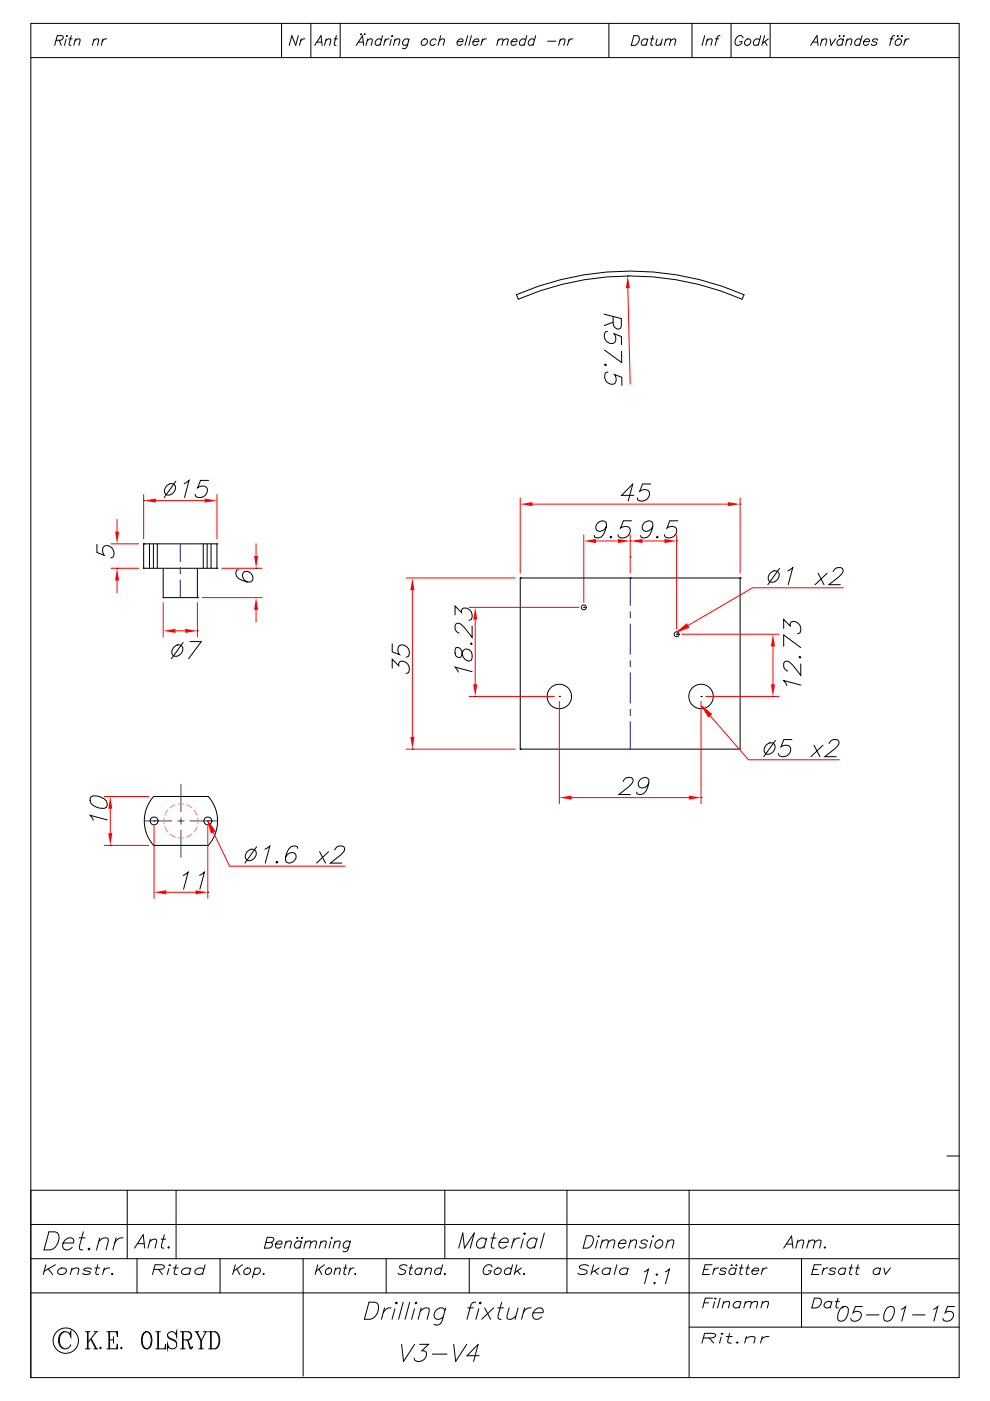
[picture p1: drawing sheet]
<svg xmlns="http://www.w3.org/2000/svg" width="210mm" height="297mm" viewBox="0 0 210 297" stroke-linecap="round" stroke-linejoin="round" font-family="sans-serif">
<g fill="none" stroke="#000" stroke-width=".21">
<path d="M6.5 5h196.9v287h-196.9zM6.5 12.2h196.9M11.9 8.5h.9l.4-.2a.46 .46 0 0 0 .1-.7h-1.1l-.6 2M12.6 8.5l.4 1.1M14 8.3l-.3 1.3M14.1 7.6h.2zM14.6 8.2h.7M15.1 7.6l-.4 1.6v.3l.4 .1M15.9 8.6l.6-.4 .5 .1-.3 1.3M16 8.2l-.4 1.4M19.9 8.6l.6-.4 .4 .1-.2 1.3M20 8.2l-.4 1.4"/>
<path d="M21.8 8.2l-.3 1.4M22.6 8.2a.91 .91 0 0 0-.9 .6M59.7 5v7.2M63.3 7.6l-.6 2-.8-2-.6 2M63.9 8.2l-.4 1.4M64.7 8.2a.91 .91 0 0 0-1 .6M65.9 5v7.2M66.7 9.6l1.4-2 .2 2M67.2 8.9h1M69.1 8.6l.6-.4 .4 .1-.2 1.3M69.2 8.2l-.4 1.4M70.9 8.2h.7"/>
<path d="M71.3 7.6l-.4 1.6v.3l.4 .1M72.2 5v7.2M75.6 9.6l1.3-2 .2 2M76 8.9h1M76.5 7.3h.2zM77.3 7.3h.2zM77.9 8.6l.6-.4 .5 .1-.3 1.3M78 8.2l-.4 1.4M80.9 8.5a.73 .73 0 0 0-1.1 0 .73 .73 0 0 0 .1 1.1l.8-.3M81.1 7.6l-.5 2M81.8 8.2l-.4 1.4M82.5 8.2a.91 .91 0 0 0-.9 .6"/>
<path d="M83 8.3l-.3 1.3M83.1 7.6h.2zM83.7 8.6l.6-.4 .5 .1-.3 1.3M83.8 8.2l-.4 1.4M86.7 8.5a.73 .73 0 0 0-1.1 0 .73 .73 0 0 0 .1 1.1h.3l.5-.3M86.8 8.2l-.4 1.6a.68 .68 0 0 1-1 .4M89.6 8.5a.61 .61 0 0 1 .9-.1 .61 .61 0 0 1-.1 .9 .61 .61 0 0 1-.9 .2 .61 .61 0 0 1 .1-1zM92.5 8.5a.73 .73 0 0 0-1.1 0 .73 .73 0 0 0 .1 1.1l.8-.3M93.2 8.6l.6-.4 .5 .1-.3 1.3M93.5 7.6l-.6 2M97 8.8h1.2v-.2a.68 .68 0 0 0-.8-.3 .68 .68 0 0 0-.5 .7l.1 .3a.6 .6 0 0 0 .5 .4 .6 .6 0 0 0 .5-.4M99.2 7.6l-.6 2"/>
<path d="M100 7.6l-.6 2M100.3 8.8h1.2l.1-.2a.68 .68 0 0 0-.8-.3 .68 .68 0 0 0-.5 .7v.3a.6 .6 0 0 0 .6 .4 .6 .6 0 0 0 .5-.4M102.4 8.2l-.4 1.4M103.2 8.2a.91 .91 0 0 0-1 .6M105.6 8.6l.6-.4 .5 .1-.2 1.3M105.7 8.2l-.3 1.4M106.7 8.6l.6-.4 .5 .1-.3 1.3M108.4 8.8h1.2l.1-.2a.68 .68 0 0 0-.8-.3 .68 .68 0 0 0-.5 .7v.3a.61 .61 0 0 0 .5 .4 .61 .61 0 0 0 .6-.4M111.5 8.5a.73 .73 0 0 0-1.1 0 .73 .73 0 0 0 .1 1.1l.8-.3M111.7 7.6l-.5 2M113.4 8.5a.73 .73 0 0 0-1.1 0 .73 .73 0 0 0 .1 1.1l.7-.3M113.6 7.6l-.5 2"/>
<path d="M116.2 8.7h1.7M118.8 8.6l.6-.4 .4 .1-.2 1.3M118.9 8.2l-.4 1.4M120.7 8.2l-.3 1.4M121.5 8.2a.9 .9 0 0 0-.9 .6M129.2 5v7.2M134.4 7.6h.7a1.12 1.12 0 0 1-.2 1.9l-1 .1zM137.3 8.5a.73 .73 0 0 0-1.1 0 .73 .73 0 0 0 .2 1.1l.7-.3M137.4 8.2l-.4 1.4M138 8.2h.7M138.5 7.6l-.5 1.6 .1 .3 .3 .1M139.4 8.2l-.3 1.3 .5 .1 .6-.4"/>
<path d="M140.5 8.2l-.4 1.4M141.2 8.6l.6-.4 .4 .1-.2 1.3M141.3 8.2l-.4 1.4M142.2 8.6l.6-.4 .5 .1-.2 1.3M146.8 5v7.2M149.5 7.6l-.6 2M150 8.6l.6-.4 .4 .1-.2 1.3M150.1 8.2l-.4 1.4M151.8 8.2h.6M152.7 7.6h-.4l-.2 .3-.4 1.7M155.1 5v7.2M157.6 8a.82 .82 0 0 0-.9-.4 .82 .82 0 0 0-.7 .7 .93 .93 0 0 0 .3 1.3 .94 .94 0 0 0 1.1-.8h-.5"/>
<path d="M158.2 8.5a.58 .58 0 0 1 .7-.3 .58 .58 0 0 1 .3 .8 .65 .65 0 0 1-.6 .6 .65 .65 0 0 1-.7-.6zM161.1 8.5a.73 .73 0 0 0-1.1 0 .73 .73 0 0 0 .1 1.1h.3l.5-.3M161.4 7.6l-.6 2M162.2 7.6l-.6 2M162.2 8.8l.5 .8M163 8.2l-1.3 1M163.4 5v7.2M171.9 9.6l1.4-2 .2 2M172.4 8.9h1M174.3 8.6l.6-.4 .4 .1-.2 1.3M174.4 8.2l-.4 1.4M176.1 8.2l.2 1.4 .9-1.4"/>
<path d="M178 7.6h.2zM178.8 8.5a.73 .73 0 0 0-1 0 .73 .73 0 0 0 .1 1.1l.7-.3M178.9 7.6h.2zM178.9 8.2l-.4 1.4M179.6 8.6l.6-.4 .5 .1-.3 1.3M179.7 8.2l-.4 1.4M182.6 8.5a.73 .73 0 0 0-1.1 0 .73 .73 0 0 0 .1 1.1l.8-.3M182.9 7.6l-.6 2M183.2 8.8h1.2v-.2a.68 .68 0 0 0-.8-.3 .68 .68 0 0 0-.4 .7v.3a.61 .61 0 0 0 .5 .4 .61 .61 0 0 0 .6-.4M186.1 8.5a.55 .55 0 0 0-.6-.3 .55 .55 0 0 0-.4 .5l.8 .3 .1 .2a.63 .63 0 0 1-.6 .4 .63 .63 0 0 1-.6-.3M188.8 8.2h.7M189.8 7.6h-.5l-.1 .3-.5 1.7"/>
<path d="M190.1 8.5a.61 .61 0 0 1 .9-.1 .61 .61 0 0 1 0 .9 .61 .61 0 0 1-1 .2 .61 .61 0 0 1 .1-1zM190.3 7.6h.2zM191.2 7.6h.2zM192 8.2l-.3 1.4M192.8 8.2a.91 .91 0 0 0-.9 .6M109.5 62.5l.4 .9a59.6 59.6 0 0 1 47.5 0l.4-.9M30.5 115.3h15.5v5.2h-15.5zM32.5 115.3v5.2M43.9 115.3v5.2M34.6 120.5v6.2h7.3v-6.2M110.3 122.5h.1M110.3 122.5v36.3"/>
<path d="M110.3 122.5h46.7M123.8 128.7h.1M133.7 122.5h.1M143.5 134.4h.1M157 122.5h.1M157 122.5v36.3h-46.7M110.3 158.8h.1M118.6 147.6h.1M148.7 147.6h.1M6.5 259.6h196.9M27 252.3v14.5M37.3 252.3v14.5"/>
<path d="M94.4 252.3v14.5M120.3 252.3v21.8M146.2 252.3v39.7M200.9 245h2.5M203.4 252.3h-196.9v39.7M6.5 266.8h196.9M6.5 274.1h196.9M9.7 268.1l-.5 2.1M10.2 269l1 1.2M10.4 261.1h1.2a1.17 1.17 0 0 1 .9 1.5 2.54 2.54 0 0 1-3.2 2.4zM11.7 268.1l-2.3 1.4M12.5 269.1a.94 .94 0 0 1 1.6 .3 1.01 1.01 0 0 1-.9 .8 1.01 1.01 0 0 1-1-.6z"/>
<path d="M13.4 263.5h2.2a.75 .75 0 0 0-.5-1.1 1.56 1.56 0 0 0-1.5 .7 1.56 1.56 0 0 0 0 1.7 1.27 1.27 0 0 0 1.7-.4M15.2 269.2a1.37 1.37 0 0 1 1.5-.3v.3l-.2 1M15.3 268.8l-.4 1.4M16.8 262.4h1.3M17.7 261.1l-.9 3.1 .1 .6 .7 .2M18.7 264.8l.2-.2 .2 .2-.3 .2zM19.3 269.1a1.09 1.09 0 0 0-1.5 0l.3 .3 1 .2v.3a1.17 1.17 0 0 1-1.5 0M20.1 268.8h1M20.7 268.1l-.4 1.7 .1 .3 .5 .1M21 263.1l1.1-.7h.5l.3 .2 .1 .5-.5 1.9M21.2 262.4l-.7 2.6M22.1 268.8l-.3 1.4"/>
<path d="M23.3 268.8a1.28 1.28 0 0 0-1.3 .6M23.6 270.1h.3zM24.6 262.4l-.7 2.6M26.1 262.4a1.66 1.66 0 0 0-1.8 1.1M28.5 264.6l1.9-2.9 .3 2.9M29.1 266.8v7.3M29.2 263.6h1.3M31.7 263.2l.9-.5 .6 .1-.3 1.8M31.9 262.7l-.5 1.9M32.6 269.1l1.9-.1 .4-.5-.2-.3-.5-.1h-1.3l-.6 2.1M33.7 269.1l.7 1.1M34.2 262.7h.9"/>
<path d="M34.9 261.7l-.7 2.3 .1 .4 .5 .2M35.6 264.4l.2-.1 .1 .1-.2 .2zM35.8 268.9l-.3 1.3M35.9 268.2h.3zM36.7 268.8h1.1M37.4 268.1l-.5 1.7 .1 .3 .6 .1M40.4 269.1a1.19 1.19 0 0 0-1.9 .5 1 1 0 0 0 1.7 .3M40.5 268.8l-.4 1.4M43.2 269.1a1.19 1.19 0 0 0-1.9 .5 1 1 0 0 0 1.7 .3M43.5 268.1l-.6 2.1M46.7 266.8v7.3M49.9 268.1l-.5 2.1"/>
<path d="M50.2 269l.7 1.2M51.4 268.1l-1.9 1.4M51.9 269.1a.68 .68 0 0 1 1.2-.1 .68 .68 0 0 1-.4 1.1 .58 .58 0 0 1-.8 0 .58 .58 0 0 1-.2-.7zM54 269.1a.68 .68 0 0 1 1.1-.1 .68 .68 0 0 1-.4 1.1 .63 .63 0 0 1-.9-.2M54.1 268.8l-.6 2.1M55.8 270.1h.2zM56.4 263.4l1.3 .1a.72 .72 0 0 1-.6 1.1h-1l.6-2.3 1.3 .1a.55 .55 0 0 1-.3 .9l-.3 .1M58.5 263.7h1.3a.45 .45 0 0 0-.3-.6 .87 .87 0 0 0-1 .4 .87 .87 0 0 0 .3 1.1h.3l.5-.3M60.6 263.5l.7-.4 .5 .1-.3 1.4M60.7 263.1l-.4 1.5M63 262.4l.1-.1 .1 .1zM63.9 263.4a.81 .81 0 0 0-1.2 0 .81 .81 0 0 0 .1 1.2h.3l.6-.3"/>
<path d="M63.9 262.4l.2-.1 .1 .1zM64 263.1l-.4 1.5M64.3 266.8v24.9M64.7 263.5l.7-.4 .5 .1-.3 1.4M64.9 263.1l-.5 1.5M65.9 263.5l.7-.4 .5 .1-.3 1.4M67.4 268.1l-.5 2.1M67.7 269l.5 1.2M68 263.5l.7-.4 .5 .1-.3 1.4M68.1 263.1l-.4 1.5M68.8 268.1l-1.8 1.4M69.2 269.1a.62 .62 0 0 1 1-.2 .62 .62 0 0 1-.1 1 .62 .62 0 0 1-.9 .2 .62 .62 0 0 1 0-1z"/>
<path d="M70.2 263.2l-.4 1.4M70.3 262.4l.1-.1 .1 .1zM70.9 263.5l.7-.4 .5 .1-.3 1.4M71.1 263.1l-.4 1.5M71.1 269.2l.6-.4 .5 .1-.3 1.3M71.2 268.8l-.4 1.4M72.9 268.8h.7M73.4 268.1l-.5 1.7v.3l.4 .1M74.2 263.4a.81 .81 0 0 0-1.2 0 .81 .81 0 0 0 .2 1.2h.3l.5-.3M74.3 268.8l-.4 1.4M74.3 263.1l-.4 1.7a.74 .74 0 0 1-1.1 .4M75.1 268.8a.91 .91 0 0 0-1 .6"/>
<path d="M75.2 270.1h.2zM81.9 266.8v7.3M86.3 268.4a1 1 0 0 0-1.6 .2l.2 .3 1 .4 .1 .3a.98 .98 0 0 1-1.6 .3M86.8 268.8h.8M87.3 268.1l-.5 1.7 .1 .3 .4 .1M89.5 269.1a.8 .8 0 0 0-1.1-.1 .8 .8 0 0 0-.2 1.1 .83 .83 0 0 0 1-.2M89.5 268.8l-.3 1.4M90.3 269.2a.91 .91 0 0 1 1.2-.3l-.2 1.3M90.4 268.8l-.4 1.4M93.6 269.1a.8 .8 0 0 0-1.1-.1 .8 .8 0 0 0-.1 1.1 .82 .82 0 0 0 1-.2M93.9 268.1l-.6 2.1M94.3 270.1h.2z"/>
<path d="M97.3 264.6l.9-3.2 .3 3.2 2.1-3.2-.9 3.2M99.5 266.8v7.3M103.1 262.9a1.08 1.08 0 0 0-1.1-.4 1.08 1.08 0 0 0-.9 .9 .83 .83 0 0 0 .2 1 .83 .83 0 0 0 1.1 0l.4-.3M103.2 262.4l-.5 2.2M104.1 262.4h1.1M104.4 268.6a.96 .96 0 0 0-1-.5 .96 .96 0 0 0-.8 .8 .88 .88 0 0 0 .3 1.3 1.05 1.05 0 0 0 1.3-.8h-.6M104.9 261.4l-.7 2.6v.4l.6 .2M105 269.1a.69 .69 0 0 1 1.2-.1 .69 .69 0 0 1-.4 1.1 .62 .62 0 0 1-.7 0 .62 .62 0 0 1-.3-.5zM105.9 263.4h1.8a.63 .63 0 0 0-.3-1 1.31 1.31 0 0 0-1.3 .6 1.31 1.31 0 0 0 0 1.4 1.08 1.08 0 0 0 1.4-.3M108.5 269.1a.81 .81 0 0 0-1.2-.1 .81 .81 0 0 0-.1 1.1 .86 .86 0 0 0 1-.2M108.7 268.1l-.5 2.1M109 262.4l-.5 2.2"/>
<path d="M109.6 268.1l-.5 2.1M109.7 269.4l.6 .8M110.3 262.4a1.4 1.4 0 0 0-1.5 1M110.6 268.8l-1.4 1M111 262.6l-.5 2M111 270.1h.3zM111.1 261.5l.2-.1 .1 .1-.2 .2zM113.8 262.9a1.08 1.08 0 0 0-1.1-.4 1.08 1.08 0 0 0-.8 .9 .83 .83 0 0 0 .1 1 .83 .83 0 0 0 1.1 0l.4-.3M113.9 262.4l-.5 2.2M115.5 261.4l-.9 3.2M124.4 262h.9a1.19 1.19 0 0 1 .2 2 1.51 1.51 0 0 1-1.8 .6zM124.9 268.4a1.4 1.4 0 0 0-2 .2l.2 .3 1.3 .4 .1 .3a1.19 1.19 0 0 1-1.7 .5l-.3-.2"/>
<path d="M125.9 268.1l-.6 2.1M126.1 269.4l.8 .8M126.7 262.9l-.4 1.7M126.9 262.1l.1-.1 .1 .1-.2 .1zM127.1 268.8l-1.6 1M127.6 263.3l.8-.5 .6 .1-.3 1.7M127.8 262.8l-.5 1.8M129 263.3l.8-.5 .6 .1-.3 1.7M129.5 269.1a1 1 0 0 0-1.2-.2 1 1 0 0 0-.5 1 1.01 1.01 0 0 0 1.5 0M129.6 268.8l-.4 1.4M130.8 268.1l-.5 2.1M131.2 263.6h1.5a.52 .52 0 0 0-.3-.8 1 1 0 0 0-1.1 .6 1 1 0 0 0 .3 1.2h.3l.6-.4"/>
<path d="M133.2 269.1a1 1 0 0 0-1.2-.2 1 1 0 0 0-.5 1 1.01 1.01 0 0 0 1.5 0M133.3 268.8l-.4 1.4M133.7 263.3l.7-.5 .6 .1-.3 1.7M133.8 262.8l-.5 1.8M136.6 269.6l.9-.6-.8 3.1M137.3 263.2a.77 .77 0 0 0-.7-.4 .77 .77 0 0 0-.7 .4l.3 .4 .8 .2 .1 .3a.82 .82 0 0 1-1.4 .4v-.3M138.3 262.9l-.5 1.7M138.4 262.1l.1-.1 .1 .1-.1 .1zM138.7 272l.2-.2 .1 .2-.2 .1zM139.2 270.2l.1-.1 .2 .1-.2 .2zM139.2 263.2a.78 .78 0 0 1 1.2-.2 .78 .78 0 0 1-.1 1.2 .78 .78 0 0 1-1.2 .2 .78 .78 0 0 1 .1-1.2zM141.1 269.6l.9-.6-.8 3.1"/>
<path d="M141.5 263.3l.8-.5 .6 .1-.3 1.7M141.7 262.8l-.5 1.8M149.3 269.1h.9M149.3 276.2h1M151 268.1h-1.4l-.6 2.1h1.5M151.2 275.2h-1.6l-.6 2.1M151.5 268.8l-.3 1.4M151.6 276l-.4 1.3M151.6 275.3h.3zM152.4 268.8a1.03 1.03 0 0 0-1 .6M152.8 275.2l-.6 2.1M153.4 276.3a1.07 1.07 0 0 1 1.3-.3l-.2 1.3"/>
<path d="M153.5 275.9l-.3 1.4M154.1 269.1a.75 .75 0 0 0-1.3 0 .98 .98 0 0 0 1 .5v.3a.8 .8 0 0 1-1.2 0M155.1 268.2h.2zM156.1 269.1a.81 .81 0 0 0-1.1-.1 .81 .81 0 0 0-.2 1.1 .85 .85 0 0 0 1.1-.2M156.1 268.2h.2zM156.2 268.8l-.4 1.4M156.9 268.8h.7M157.1 276.2a.84 .84 0 0 0-1.1-.2 .84 .84 0 0 0-.3 1.2 .95 .95 0 0 0 1.2-.2M157.2 275.9l-.4 1.4M157.4 268.1l-.5 1.7 .1 .3 .4 .1M158 276.3a1.07 1.07 0 0 1 1.3-.3l-.2 1.3M158.1 275.9l-.3 1.4"/>
<path d="M158.2 268.8h.8M158.7 268.1l-.4 1.7v.3l.4 .1M159.4 276.3a1.07 1.07 0 0 1 1.3-.3l-.3 1.3M159.5 269.4h1.4a.41 .41 0 0 0-.3-.6 .78 .78 0 0 0-1 .4 .78 .78 0 0 0 .3 1h.3l.5-.3M161.7 276.3a1.07 1.07 0 0 1 1.3-.3l-.3 1.3M161.8 275.9l-.4 1.4M161.8 268.8l-.3 1.4M162.7 268.8a1.02 1.02 0 0 0-1 .6M166.2 264.6l1.7-2.6 .3 2.6M166.8 263.7h1.2M169.1 263.3l.8-.4 .6 .1-.3 1.6M169.3 262.9l-.5 1.7"/>
<path d="M170 266.8v14.5M171.5 263.3l.7-.4 .6 .1-.3 1.6M171.6 262.9l-.5 1.7M172.4 269.1h1M172.7 275.2h.9a.68 .68 0 0 1 .6 .8 1.55 1.55 0 0 1-2 1.3zM172.8 263.3l.8-.4 .5 .1-.3 1.6M174.2 268.1h-1.5l-.5 2.1h1.5M174.7 268.8l-.4 1.4M174.8 264.5l.2-.2 .1 .2-.2 .1zM175.6 268.8a1.03 1.03 0 0 0-1 .6M176.4 276.2a.91 .91 0 0 0-1.1-.2 .91 .91 0 0 0-.5 1 .83 .83 0 0 0 1.4 0M176.5 275.9l-.4 1.4"/>
<path d="M177.2 275.9h.9M177.3 269.1a.76 .76 0 0 0-1.3 0 1.01 1.01 0 0 0 1 .5l.1 .3a.82 .82 0 0 1-1.3 0M177.8 275.2l-.5 1.7v.3l.5 .1M178.6 277.2h.2zM178.6 277.1l.5-.1 .7 .1a2.56 2.56 0 0 1-.8 2.8l-.5 .2-.7-.2a2.56 2.56 0 0 1 .8-2.8zM179.4 269.1a.82 .82 0 0 0-1.2-.1 .82 .82 0 0 0-.2 1.1 .89 .89 0 0 0 1.1-.2M179.4 268.8l-.3 1.4M180.1 268.8h.8M180.7 268.1l-.5 1.7v.3l.5 .1M181.5 268.8h.8M182 268.1l-.4 1.7v.3l.5 .1M182.9 277h-1.5l-.5 1.3a1 1 0 0 1 1.1-.3 1 1 0 0 1 .7 .9 1.33 1.33 0 0 1-2.2 .9v-.3"/>
<path d="M183.8 278.7h2.6M186.7 269.1a.82 .82 0 0 0-1.1-.1 .82 .82 0 0 0-.2 1.1 .88 .88 0 0 0 1.1-.2M186.8 268.8l-.4 1.4M187.5 268.8l.3 1.4 1.1-1.4M188.4 277.1l.4-.1 .7 .1a2.56 2.56 0 0 1-.7 2.8l-.5 .2-.7-.2a2.56 2.56 0 0 1 .8-2.8zM191.2 277.5l.9-.5-.8 3.1M193.5 278.7h2.7M198 277.5l.9-.5-.8 3.1M202.5 277h-1.5l-.5 1.3a.97 .97 0 0 1 1.2-.3 .97 .97 0 0 1 .5 1.2 1.31 1.31 0 0 1-2.1 .6l-.1-.3M13.6 282.3a2.06 2.06 0 0 0 0 3.6M14.8 282.8l.2 .5v-1l-.2 .5a1.35 1.35 0 0 0-1.5-.4 1.35 1.35 0 0 0-.9 1.3 1.59 1.59 0 0 0 .4 1.7 1.59 1.59 0 0 0 1.7 .4l.5-.7M18.1 282.3h1"/>
<path d="M18.1 285.9h1M18.5 282.3v3.6M18.7 282.3v3.6M19.2 283.9l1.1 2M19.4 283.9l1.1 2M19.9 282.3h.9M19.9 285.9h.9M20.5 282.3l-1.8 2.2M21.3 285.6l.1 .2-.1 .1-.1-.1zM22.7 282.3h2.2v1l-.1-1M22.7 285.9h2.2v-1l-.1 1M23.1 282.3v3.6"/>
<path d="M23.2 282.3v3.6M23.2 284h.9M24.1 283.3v1.4M25.7 285.6l.2 .2-.2 .1-.1-.1zM31 282.3a2.17 2.17 0 0 0-.7 3.1 .95 .95 0 0 0 1 .5 .95 .95 0 0 0 .8-.8 2.08 2.08 0 0 0-.8-2.8 1.59 1.59 0 0 0-1.1 2.1 1.66 1.66 0 0 0 .8 1.5M31.3 282.3a2.37 2.37 0 0 1 0 3.6M33 285.9h2.1v-1l-.1 1M33 282.3h1M33.5 282.3v3.6M33.6 282.3v3.6M35.5 283.2l.3 .3 1.4 .7a1.14 1.14 0 0 1 0 1.6 1.05 1.05 0 0 1-1.7-.9v1l.2-.5M37.3 282.8l.2-.5v1a.97 .97 0 0 0-.9-1 .97 .97 0 0 0-1.1 .9l.3 .5 1.4 .7 .3 .3"/>
<path d="M38.3 282.3h1.7a.88 .88 0 0 1 .7 .9 .88 .88 0 0 1-.7 .8h-1.1M38.3 285.9h1M38.7 282.3v3.6M38.9 282.3v3.6M39.5 284l.5 .4 .5 1.4 .3-.2M39.8 284.2l.6 1.7h.3l.1-.5M40 282.3a.94 .94 0 0 1 .5 .9 .94 .94 0 0 1-.5 .8M41.3 282.3h.9M41.6 282.3l1 1.9v1.7M41.8 282.3l.9 1.9v1.7M42.2 285.9h.9M43.1 282.3h.9"/>
<path d="M43.7 282.3l-1 1.9M44.2 282.3h1.4a2.17 2.17 0 0 1 .7 3.1l-.3 .4-.4 .1h-1.4M44.7 282.3v3.6M44.8 282.3v3.6M45.6 282.3a2.33 2.33 0 0 1 0 3.6M85.2 285l.4 3.6 2.3-3.6M89 285h1.9l-1.4 1.4h.5l.3 .1a1.5 1.5 0 0 1-.5 1.8 1.5 1.5 0 0 1-1.9 0v-.4M91.7 287h3.1M96.2 285l.4 3.6 2.4-3.6M101.6 287.4h-2.6l2.4-2.4-1 3.6M146.2 281.3h57.2M149.2 283.6l2.1-.1 .5-.5-.2-.3-.6-.1h-1.6l-.5 2.1"/>
<path d="M150.4 283.6l1 1.1M153 283.4l-.4 1.3M153 282.7h.3zM154.1 283.3h1.2M154.8 282.6l-.5 1.7 .1 .3 .7 .1M156.2 284.6h.4zM158.2 283.7a1.96 1.96 0 0 1 1.9-.3l.1 .3-.3 1M158.3 283.3l-.3 1.4M161.7 283.3l-.4 1.4M163.1 283.3a1.67 1.67 0 0 0-1.6 .6"/>
<circle cx="123.8" cy="128.7" r=".52"/>
<circle cx="143.5" cy="134.4" r=".52"/>
<circle cx="118.6" cy="147.6" r="2.59"/>
<circle cx="148.7" cy="147.6" r="2.59"/>
<circle cx="14" cy="284.2" r="2.69"/>
</g>
<path d="M38.2 115.3v3.7M38.2 120.3v1.3M38.2 122.9v3.8M133.7 122.5v5.9M133.7 129.6v1.3M133.7 132.2v6.5M133.7 140v1.3M133.7 142.6v6.5M133.7 150.4v1.3M133.7 153v5.8" fill="none" stroke="#00f" stroke-width=".21"/>
<path d="M110.3 105.6v15.9M112.9 106.9h41.5M157 105.6v15.9" fill="none" stroke="#f00" stroke-width=".21"/>
<g fill="#f00">
<path d="M110.4 106.9l2.5-.5v.9z"/>
<path d="M154.4 106.4l2.6 .5-2.6 .4z"/>
</g>
<path d="M134.4 105h-2.6l2.4-2.4-.9 3.6M138 102.6h-1.7l-.6 1.5a1.17 1.17 0 0 1 1.3-.3 1.17 1.17 0 0 1 .8 1 1.56 1.56 0 0 1-2.6 1.1v-.4M157 106.9h.1M110.3 122.5h.1M157 122.5h.1" fill="none" stroke="#000" stroke-width=".21"/>
<path d="M99.5 128.7h23.3M100.8 131.3v13.7M99.5 147.6h18.1" fill="none" stroke="#f00" stroke-width=".21"/>
<g fill="#f00">
<path d="M100.8 128.7l.4 2.6h-.8z"/>
<path d="M100.4 145h.8l-.4 2.6z"/>
</g>
<g fill="none" stroke="#000" stroke-width=".21">
<path d="M96.5 130.4v-1.9l1.4 1.4 .2-.9a1.51 1.51 0 0 1 1.8 .5 1.51 1.51 0 0 1-.1 1.9l-.3 .1M96.7 137.3a1.56 1.56 0 0 0 .3 2h.7l.5-1.4a1.14 1.14 0 0 1 1.3-.2 1.14 1.14 0 0 1 .6 1.1l-.1 1.1a1.31 1.31 0 0 1-1.9-1.2l-.2-.7a.9 .9 0 0 0-1.2-.7zM99.8 136.4l.2-.1 .1 .2-.1 .1zM100.1 132.7v2.4l-1.7-2.2a1.35 1.35 0 0 0-1.5-.7l-.2 .1a1.29 1.29 0 0 0 .7 1.9M123.8 128.7h.1M166.2 133.2v-1.9l1.4 1.4v-.5l.2-.3a1.5 1.5 0 0 1 1.8 .5 1.5 1.5 0 0 1-.1 1.9h-.3M166.2 137v-2.4l3.7 2.7M169.5 139.3l.2-.2 .2 .3-.2 .1zM100.1 142.4l-3.6-1 .7 1.1M100.8 147.6h.1M118.6 147.6h.1M169.9 145.2l-3.7-.9 .7 1"/>
<path d="M169.9 140.7v2.5l-1.8-2.2a1.35 1.35 0 0 0-1.5-.8l-.2 .1a1.29 1.29 0 0 0 .7 1.9"/>
</g>
<path d="M144.6 134.4h20.6M163.9 137v8M149.7 147.6h15.5" fill="none" stroke="#f00" stroke-width=".21"/>
<g fill="#f00">
<path d="M163.9 134.4l.5 2.6h-.9z"/>
<path d="M163.5 145h.9l-.5 2.6z"/>
</g>
<path d="M143.5 134.4h.1M148.7 147.6h.1M163.9 147.6h.1" fill="none" stroke="#000" stroke-width=".21"/>
<path d="M118.6 148.7v21.7M148.7 148.7v21.7M121.2 169.1h24.9" fill="none" stroke="#f00" stroke-width=".21"/>
<g fill="#f00">
<path d="M118.6 169.1l2.6-.5v.9z"/>
<path d="M146.1 168.6l2.6 .5-2.6 .4z"/>
</g>
<path d="M118.6 147.6h.1M148.7 147.6h.1M132.2 165.7a1.23 1.23 0 0 1 2-.6 1.34 1.34 0 0 1-.7 1.6l-2.2 1.7h2.4M137.6 166a1.22 1.22 0 0 1-.9 1 1.22 1.22 0 0 1-1.3-.5 1.3 1.3 0 0 1 .6-1.5 1.3 1.3 0 0 1 1.6 .3 3.9 3.9 0 0 1-1.1 3l-.9 .1-.5-.1-.1-.4M148.7 169.1h.1" fill="none" stroke="#000" stroke-width=".21"/>
<path d="M123.8 113.4v14.3M126.4 114.7h4.7" fill="none" stroke="#f00" stroke-width=".21"/>
<g fill="#f00">
<path d="M123.8 114.7l2.6-.5v.9z"/>
<path d="M131.1 114.2l2.6 .5-2.6 .4z"/>
</g>
<path d="M128.6 111.6a1.22 1.22 0 0 1-.9 1 1.22 1.22 0 0 1-1.3-.5 1.3 1.3 0 0 1 .6-1.5 1.3 1.3 0 0 1 1.6 .3 3.9 3.9 0 0 1-1.1 3l-.9 .1-.5-.1-.1-.4M129.4 113.9l.2-.2 .1 .2-.2 .1zM133.7 114.7h.1M133.9 110.4h-1.7l-.6 1.6a1.4 1.4 0 0 1 2.1 .1 1.55 1.55 0 0 1-.7 1.7 1.55 1.55 0 0 1-1.8-.1l-.1-.4M123.8 128.7h.1M133.7 122.5h.1" fill="none" stroke="#000" stroke-width=".21"/>
<path d="M133.7 113.4v8.1M136.3 114.7h4.6M143.5 113.4v20" fill="none" stroke="#f00" stroke-width=".21"/>
<g fill="#f00">
<path d="M133.7 114.7l2.6-.5v.9z"/>
<path d="M140.9 114.2l2.6 .5-2.6 .4z"/>
</g>
<path d="M138.5 111.6a1.22 1.22 0 0 1-1 1 1.22 1.22 0 0 1-1.3-.5 1.3 1.3 0 0 1 .7-1.5 1.3 1.3 0 0 1 1.6 .3 3.9 3.9 0 0 1-1.2 3l-.9 .1-.4-.1-.1-.4M139.2 113.9l.3-.2 .1 .2-.2 .1zM143.5 114.7h.1M143.8 110.4h-1.7l-.6 1.6a1.41 1.41 0 0 1 2 .1 1.55 1.55 0 0 1-.7 1.7 1.55 1.55 0 0 1-1.8-.1l-.1-.4M133.7 122.5h.1M143.5 134.4h.1" fill="none" stroke="#000" stroke-width=".21"/>
<path d="M148.9 149.7l2 1.7-.6 .5z" fill="none" stroke="#f00" stroke-width=".21"/>
<path d="M148.9 149.7l2 1.7-.6 .5z" fill="#f00"/>
<path d="M143.6 133.9l2.1-1.6 .4 .7zM150.6 151.7l8.2 9.4h19.2" fill="none" stroke="#f00" stroke-width=".21"/>
<path d="M162.5 158a1.12 1.12 0 0 1 1.9 0 1.49 1.49 0 0 1-.5 1.5 1.49 1.49 0 0 1-1.5 .2 1.26 1.26 0 0 1 .1-1.7zM164.5 156.9l-2.5 3.5M168 156.8h-1.8l-.5 1.5a1.4 1.4 0 0 1 2 .2 1.56 1.56 0 0 1-.7 1.7 1.56 1.56 0 0 1-1.8-.1l-.1-.4M172.7 158l1.2 2.4M174.6 158l-2.6 2.4M175.9 157.6a1.23 1.23 0 0 1 2-.5 1.35 1.35 0 0 1-.8 1.6l-2.2 1.7h2.5" fill="none" stroke="#000" stroke-width=".21"/>
<path d="M143.6 133.9l2.1-1.6 .4 .7z" fill="#f00"/>
<path d="M86.2 122.5h23.1M87.5 125.1v31.1M178.9 124.6h-19.3l-13.7 8M86.2 158.8h23.1" fill="none" stroke="#f00" stroke-width=".21"/>
<path d="M163.3 121.5a1.13 1.13 0 0 1 1.9 0 1.49 1.49 0 0 1-.4 1.5 1.49 1.49 0 0 1-1.6 .2 1.26 1.26 0 0 1 .1-1.7zM165.3 120.5l-2.4 3.4M167.1 121l1.1-.7-1 3.6M173.5 121.5l1.3 2.4M175.4 121.5l-2.5 2.4M176.7 121.2a1.23 1.23 0 0 1 2.1-.5 1.35 1.35 0 0 1-.8 1.5l-2.2 1.7h2.4" fill="none" stroke="#000" stroke-width=".21"/>
<g fill="#f00">
<path d="M87.5 122.5l.4 2.6h-.9z"/>
<path d="M87 156.2h.9l-.4 2.6z"/>
</g>
<g fill="none" stroke="#000" stroke-width=".21">
<path d="M31.7 115.3v5.2M33.4 115.3v5.2M43.1 115.3v5.2M44.8 115.3v5.2M83.2 136.4v1.8l1.5 .6a1.41 1.41 0 0 1 .2-2.1 1.55 1.55 0 0 1 1.7 .7 1.55 1.55 0 0 1-.1 1.8l-.4 .1M110.3 122.5h.1M83.2 141.6v-1.9l1.4 1.4v-.5l.1-.3a1.5 1.5 0 0 1 1.8 .5 1.5 1.5 0 0 1 0 1.9l-.4 .1M87.5 158.8h.1M110.3 158.8h.1M32.6 168.8h11.6a7.8 7.8 0 0 1 0 10.4h-11.6M78.3 276h1.2a1.1 1.1 0 0 1 .8 1.4 2.39 2.39 0 0 1-3 2.3zM81.6 277.2l-.7 2.5"/>
<path d="M82.9 277.2a1.58 1.58 0 0 0-1.6 1.1M83.8 277.4l-.6 2.3M83.9 276.2l.2-.2 .2 .2-.3 .2zM85.5 276l-1 3.7M86.9 276l-1 3.7M87.9 277.4l-.6 2.3M88.1 276.2l.2-.2 .1 .2-.2 .2zM89.2 277.9l1-.7 .8 .2 .1 .5-.5 1.8M89.3 277.2l-.6 2.5M94.4 277.8a1.22 1.22 0 0 0-1.3-.5 1.22 1.22 0 0 0-.9 1 .94 .94 0 0 0 .2 1.2 .94 .94 0 0 0 1.2 0l.4-.4M94.5 277.2l-.7 2.8a1.18 1.18 0 0 1-1.8 .7M99.2 277.2h1.2"/>
<path d="M100.9 276l-.7 .2-.4 .5-.7 3M101.6 277.4l-.6 2.3M101.7 276.2l.2-.2 .2 .2-.3 .2zM102.8 277.2l1.3 2.5M104.7 277.2l-2.5 2.5M105.6 277.2h1.2M106.4 276l-.8 3 .1 .5 .6 .2M108 277.2l-.5 1.8 .1 .5 .8 .2 1-.7M109.9 277.2l-.7 2.5M111.3 277.2l-.7 2.5M112.7 277.2a1.58 1.58 0 0 0-1.7 1.1M113.1 278.3h2a.71 .71 0 0 0-.4-1.1 1.48 1.48 0 0 0-1.4 .7 1.48 1.48 0 0 0 0 1.6 1.22 1.22 0 0 0 1.6-.4"/>
<circle cx="32.7" cy="174" r=".83"/>
<circle cx="44.1" cy="174" r=".83"/>
</g>
<path d="M30.6 174h5.8M37.7 174h1.3M38.4 166.2v5.9M38.4 173.4v1.3M38.4 176v5.8M40.3 174h5.8" fill="none" stroke="#00f" stroke-width=".21"/>
<path d="M32.7 175.1v15.3M44.1 175.1v15.3M35.3 189.1h6.2" fill="none" stroke="#f00" stroke-width=".21"/>
<g fill="#f00">
<path d="M32.7 189.1l2.6-.4v.9z"/>
<path d="M41.5 188.7l2.6 .4-2.6 .5z"/>
</g>
<path d="M36.8 137.2a1.12 1.12 0 0 1 1.9 0 1.49 1.49 0 0 1-.4 1.5 1.49 1.49 0 0 1-1.6 .2 1.26 1.26 0 0 1 .1-1.7zM38.9 136.2l-2.5 3.4M40.3 136h2.4l-2.7 3.6M32.7 174h.1M44.1 174h.1M38.9 185.6l1-.7-1 3.6M42.3 185.6l1.1-.7-1 3.6M44.1 189.1h.1" fill="none" stroke="#000" stroke-width=".21"/>
<path d="M34.6 127.7v7.3M37.2 133.7h2.1M41.9 127.7v7.3" fill="none" stroke="#f00" stroke-width=".21"/>
<g fill="#f00">
<path d="M34.6 133.7l2.6-.4v.9z"/>
<path d="M39.3 133.3l2.6 .4-2.6 .5z"/>
</g>
<path d="M34.6 126.7h.1M41.9 126.7h.1M41.9 133.7h.1" fill="none" stroke="#000" stroke-width=".21"/>
<path d="M54.3 115.3v2.6M42.9 126.7h12.7M47 120.5h8.6M54.3 129.3v2.6" fill="none" stroke="#f00" stroke-width=".21"/>
<g fill="#f00">
<path d="M54.3 126.7l.5 2.6h-.9z"/>
<path d="M53.9 117.9h.9l-.5 2.6z"/>
</g>
<path d="M41.9 126.7h.1M46 120.5h.1M50.6 120.8l-.4 .1a1.35 1.35 0 0 0 .5 1.8l.9 .4 1.5 .3a1.25 1.25 0 0 0 .2-1.8 1.25 1.25 0 0 0-1.7-.2 1.33 1.33 0 0 0 .9 2M54.3 120.5h.1" fill="none" stroke="#000" stroke-width=".21"/>
<path d="M23.5 115.3h5.9M24.8 110.1v2.6M23.5 120.5h5.9M24.8 123.1v2.5" fill="none" stroke="#f00" stroke-width=".21"/>
<g fill="#f00">
<path d="M24.4 112.7h.9l-.5 2.6z"/>
<path d="M24.8 120.5l.5 2.6h-.9z"/>
</g>
<path d="M109.5 62.5a60.6 60.6 0 0 1 48.3 0M128.1 66.6l3.7 .9v1.6l-.2 .5a.86 .86 0 0 1-1.4-.4l-.1-.6-.1-1.5M128.2 74.2l3.7 2.7-.1-2.5M128.2 77.3l.2-.1 .2 .2-.2 .1zM128.9 70.2l-.4 .1a1.49 1.49 0 0 0 0 1.9 1.49 1.49 0 0 0 1.9 .3 1.61 1.61 0 0 0-.1-1.7l1.5 .5v1.8M128.9 78.9h-.3a1.48 1.48 0 0 0 0 2 1.48 1.48 0 0 0 1.9 .3 1.6 1.6 0 0 0-.2-1.8l1.6 .6v1.7M130.1 68.3l-1.9 .7M20.6 115.4v1.7l1.5 .6a1.16 1.16 0 0 1-.4-1.3 1.16 1.16 0 0 1 1.1-.8 1.56 1.56 0 0 1 1 2.6l-.3 .1M30.5 115.3h.1M24.8 120.5h.1M30.5 120.5h.1" fill="none" stroke="#000" stroke-width=".21"/>
<path d="M133.2 61.1l.5 20.3" fill="none" stroke="#f00" stroke-width=".21"/>
<path d="M133.1 58.5l.5 2.6h-.9z" fill="#f00"/>
<path d="M133.1 58.5h.1M133.7 118.1h.1M32.6 168.8a7.8 7.8 0 0 0 0 10.4" fill="none" stroke="#000" stroke-width=".21"/>
<path d="M30.5 104.8v9.4M33.1 106.1h10.3M46 104.8v9.4" fill="none" stroke="#f00" stroke-width=".21"/>
<g fill="#f00">
<path d="M43.4 105.7l2.6 .4-2.6 .4z"/>
<path d="M30.5 106.1l2.6-.4v.8z"/>
</g>
<path d="M30.5 115.3h.1M30.5 106.1h.1M35.3 103a1.12 1.12 0 0 1 1.9 0 1.49 1.49 0 0 1-.5 1.5 1.49 1.49 0 0 1-1.5 .3 1.26 1.26 0 0 1 .1-1.8zM37.3 102l-2.5 3.5M39.1 102.5l1-.7-1 3.7M44.3 101.8h-1.8l-.6 1.6a1.17 1.17 0 0 1 1.3-.4 1.17 1.17 0 0 1 .8 1.1 1.56 1.56 0 0 1-2.5 1l-.1-.3M46 115.3h.1" fill="none" stroke="#000" stroke-width=".21"/>
<path d="M34.8 173.4v1.3M35 175.3l.6 1.1M35.6 171.7l-.6 1.1M36.1 176.8l1 .6M37.1 170.6l-1.1 .6M37.7 170.5h1.3M39 177.6h-1.2M39.6 170.6l1.1 .6M40.7 176.8l-1.1 .6M41.2 171.7l.6 1.1M41.8 175.3l-.6 1M42 173.4v1.2" fill="none" stroke="#f0f" stroke-width=".21"/>
<path d="M44.1 174l1.5 2.2-.8 .3z" fill="none" stroke="#f00" stroke-width=".21"/>
<path d="M44.1 174l1.5 2.2-.8 .3z" fill="#f00"/>
<path d="M22.1 168.8h9.5M22.1 179.2h9.5M23.4 171.4v5.2M45.2 176.4l3.5 7.2h24.5" fill="none" stroke="#f00" stroke-width=".21"/>
<path d="M54.4 179.5l-2.5 3.5M63.1 179.8v-.3a1.37 1.37 0 0 0-1.9 .5l-.6 1.7-.1 .7a1.26 1.26 0 0 0 1.8 .2 1.26 1.26 0 0 0 .2-1.7 1.34 1.34 0 0 0-1.9 .8M52.4 180.5a1.12 1.12 0 0 1 1.9 0 1.48 1.48 0 0 1-.5 1.5 1.48 1.48 0 0 1-1.5 .3 1.25 1.25 0 0 1 .1-1.8zM56.2 180l1-.7-.9 3.7M58.6 182.8l.2-.2 .1 .2-.2 .2zM67.8 180.5l1.2 2.5M69.7 180.5l-2.6 2.5M71 180.2a1.22 1.22 0 0 1 2-.5 1.34 1.34 0 0 1-.7 1.5l-2.2 1.8h2.4" fill="none" stroke="#000" stroke-width=".21"/>
<g fill="#f00">
<path d="M23.4 168.8l.4 2.6h-.8z"/>
<path d="M23 176.6h.8l-.4 2.6z"/>
</g>
<path d="M19.3 168.9a2.98 2.98 0 0 1 3.3 .9l.1 .5-.1 .9a3 3 0 0 1-3.3-.9l-.2-.6zM22.7 173.8l-3.6-1 .7 1.1M23.4 179.2h.1M32.6 168.8h.1M32.6 179.2h.1" fill="none" stroke="#000" stroke-width=".21"/>
</svg>
